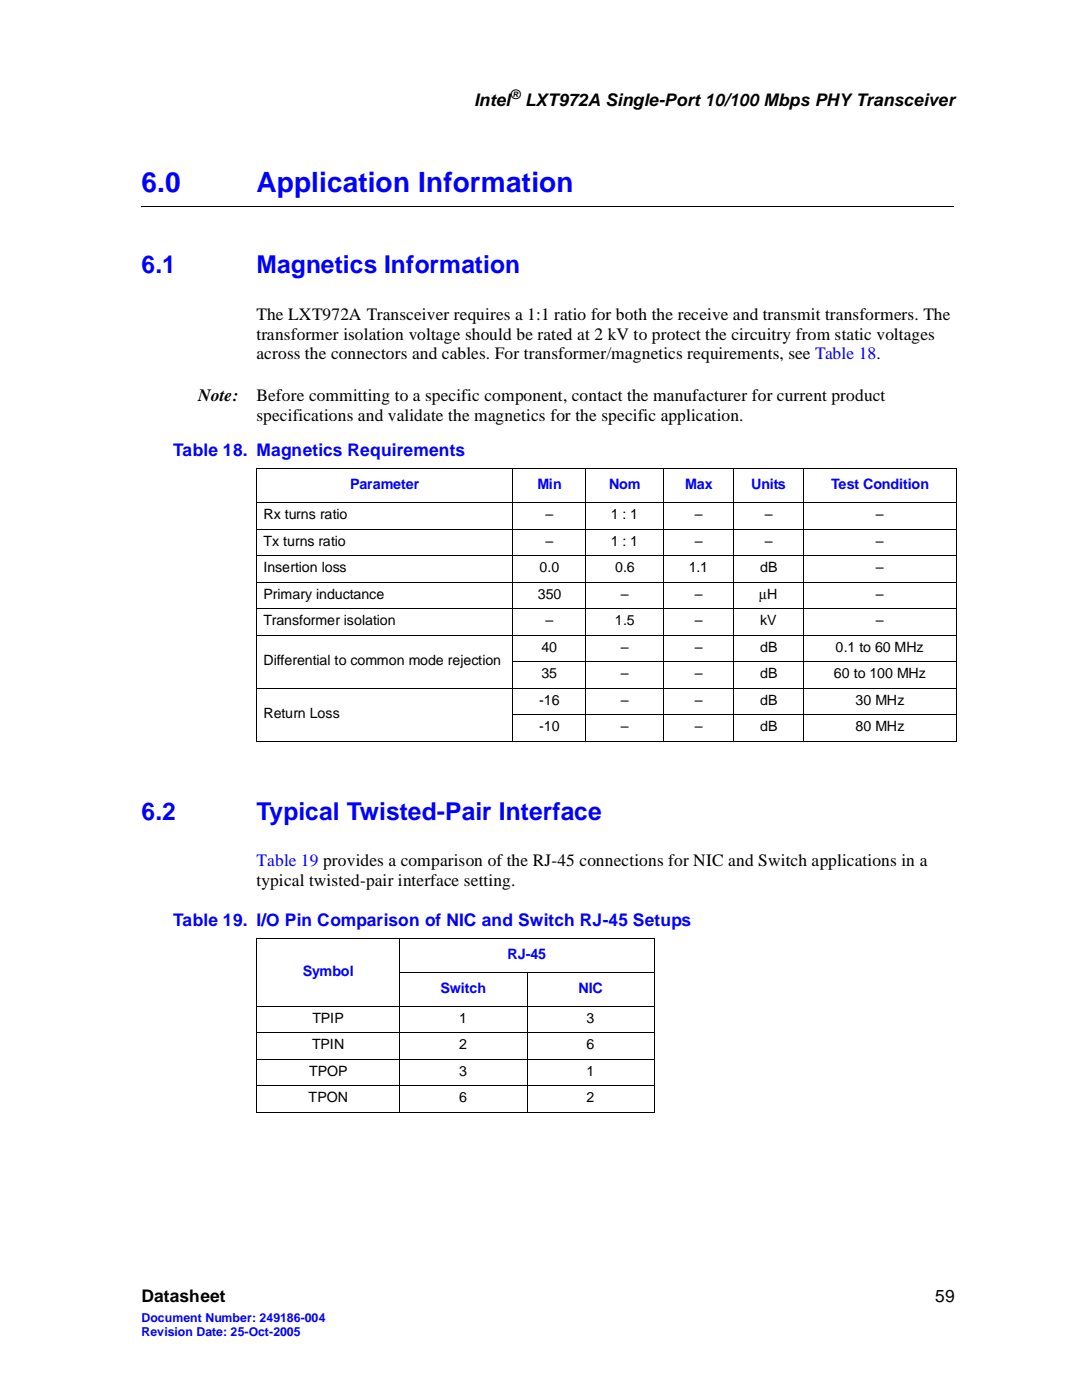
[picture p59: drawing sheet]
<svg xmlns="http://www.w3.org/2000/svg" width="216mm" height="279mm" viewBox="0 0 216 279" stroke-linecap="round" stroke-linejoin="round" font-family="sans-serif">
<defs><g id="words">
<g font-size="5.6" fill="#00f">
<text x="28.2" y="38.4">6.0</text>
<text x="51.2" y="38.4">Application Information</text>
</g>
<g font-size="4.9" fill="#00f">
<text x="28.2" y="54.6">6.1</text>
<text x="51.2" y="54.6">Magnetics Information</text>
<text x="28.2" y="163.6">6.2</text>
<text x="51.2" y="163.6">Typical Twisted-Pair Interface</text>
</g>
<g font-size="3.5">
<text x="94.6" y="21.1">Intel</text>
<text x="104.8" y="21.1">LXT972A Single-Port 10/100 Mbps PHY Transceiver</text>
<text x="51.2" y="63.9">The LXT972A Transceiver requires a 1:1 ratio for both the receive and transmit transformers. The</text>
<text x="51.2" y="67.8">transformer isolation voltage should be rated at 2 kV to protect the circuitry from static voltages</text>
<text x="51.2" y="71.6">across the connectors and cables. For transformer/magnetics requirements, see Table 18.</text>
<text x="39.6" y="80">Note:</text>
<text x="51.2" y="80">Before committing to a specific component, contact the manufacturer for current product</text>
<text x="51.2" y="83.9">specifications and validate the magnetics for the specific application.</text>
<text x="51.2" y="176.7">typical twisted-pair interface setting.</text>
<text x="28.2" y="259.9">Datasheet</text>
<text x="186.6" y="259.9">59</text>
</g>
<g font-size="3.5" fill="#00f">
<text x="34.6" y="91">Table 18. Magnetics Requirements</text>
<text x="51.2" y="172.8">Table 19 provides a comparison of the RJ-45 connections for NIC and Switch applications in a</text>
<text x="34.6" y="184.9">Table 19. I/O Pin Comparison of NIC and Switch RJ-45 Setups</text>
</g>
<g font-size="2.9" fill="#00f">
<text x="69.9" y="97.6">Parameter</text>
<text x="107.2" y="97.6">Min</text>
<text x="121.5" y="97.6">Nom</text>
<text x="136.7" y="97.6">Max</text>
<text x="149.9" y="97.6">Units</text>
<text x="165.8" y="97.6">Test Condition</text>
<text x="101.3" y="191.5">RJ-45</text>
<text x="60.4" y="194.8">Symbol</text>
<text x="87.9" y="198.1">Switch</text>
<text x="115.4" y="198.1">NIC</text>
</g>
<g font-size="2.8">
<text x="52.6" y="103.6">Rx turns ratio</text>
<text x="108.8" y="103.6">–</text>
<text x="121.9" y="103.6">1 : 1</text>
<text x="138.6" y="103.6">–</text>
<text x="152.6" y="103.6">–</text>
<text x="174.8" y="103.6">–</text>
<text x="52.6" y="108.9">Tx turns ratio</text>
<text x="108.8" y="108.9">–</text>
<text x="121.9" y="108.9">1 : 1</text>
<text x="138.6" y="108.9">–</text>
<text x="152.6" y="108.9">–</text>
<text x="174.8" y="108.9">–</text>
<text x="52.6" y="114.2">Insertion loss</text>
<text x="52.6" y="119.5">Primary inductance</text>
<text x="107.3" y="119.5">350</text>
<text x="107.6" y="114.2">0.0</text>
<text x="122.7" y="114.2">0.6</text>
<text x="123.9" y="119.5">–</text>
<text x="137.4" y="114.2">1.1</text>
<text x="138.6" y="119.5">–</text>
<text x="151.5" y="119.5">μH</text>
<text x="151.7" y="114.2">dB</text>
<text x="174.8" y="119.5">–</text>
<text x="174.8" y="114.2">–</text>
<text x="52.6" y="124.7">Transformer isolation</text>
<text x="108.8" y="124.7">–</text>
<text x="122.7" y="124.7">1.5</text>
<text x="138.6" y="124.7">–</text>
<text x="151.7" y="124.7">kV</text>
<text x="174.8" y="124.7">–</text>
<text x="108.1" y="130.1">40</text>
<text x="123.9" y="130.1">–</text>
<text x="138.6" y="130.1">–</text>
<text x="151.7" y="130.1">dB</text>
<text x="166.7" y="130.1">0.1 to 60 MHz</text>
<text x="52.6" y="132.7">Differential to common mode rejection</text>
<text x="108.1" y="135.3">35</text>
<text x="123.9" y="135.3">–</text>
<text x="138.6" y="135.3">–</text>
<text x="151.7" y="135.3">dB</text>
<text x="166.4" y="135.3">60 to 100 MHz</text>
<text x="52.6" y="143.3">Return Loss</text>
<text x="107.6" y="140.7">-16</text>
<text x="123.9" y="140.7">–</text>
<text x="138.6" y="140.7">–</text>
<text x="151.7" y="140.7">dB</text>
<text x="170.7" y="140.7">30 MHz</text>
<text x="107.6" y="145.9">-10</text>
<text x="123.9" y="145.9">–</text>
<text x="138.6" y="145.9">–</text>
<text x="151.7" y="145.9">dB</text>
<text x="170.7" y="145.9">80 MHz</text>
<text x="62.3" y="209.4">TPIN</text>
<text x="62.3" y="204.2">TPIP</text>
<text x="91.6" y="204.2">1</text>
<text x="91.6" y="209.4">2</text>
<text x="117" y="204.2">3</text>
<text x="117" y="209.4">6</text>
<text x="61.7" y="214.7">TPOP</text>
<text x="91.6" y="214.7">3</text>
<text x="117" y="214.7">1</text>
<text x="61.6" y="220">TPON</text>
<text x="91.6" y="220">6</text>
<text x="117" y="220">2</text>
</g>
<text font-size="2.6" x="101.8" y="19.7">®</text>
<g font-size="2.5" fill="#00f">
<text x="28.2" y="263.8">Document Number: 249186-004</text>
<text x="28.2" y="266.6">Revision Date: 25-Oct-2005</text>
</g>
</g></defs>
<path d="M28.2 41.2v.1z" fill="#000"/>
<g fill="none" stroke="#000" stroke-width=".2">
<path d="M28.2 41.3h162.1M51.1 93.6h139.8M51.2 93.7v54.2M102.3 93.5v54.5M116.9 93.5v54.5M132.4 93.5v54.5M146.4 93.5v54.5M160.3 93.5v54.5M190.8 93.7v54.2M51.1 100.3h139.8M51.1 105.6h139.8M51.1 110.9h139.8"/>
<path d="M51.1 116.2h139.8M51.1 121.4h139.8M51.1 126.8h139.8M51.1 137.4h139.8M102.2 132h88.7M51.1 147.9h139.8M102.2 142.6h88.7M51.1 187.4h79.6M51.2 187.6v34.3M79.7 194.2h51M79.8 187.3v34.8M105.2 194.1v28"/>
<path d="M130.6 187.6v34.3M51.1 200.9h79.6M51.1 206.1h79.6M51.1 211.4h79.6M51.1 216.7h79.6M51.1 222h79.6"/>
</g>
<use href="#words"/>
</svg>
